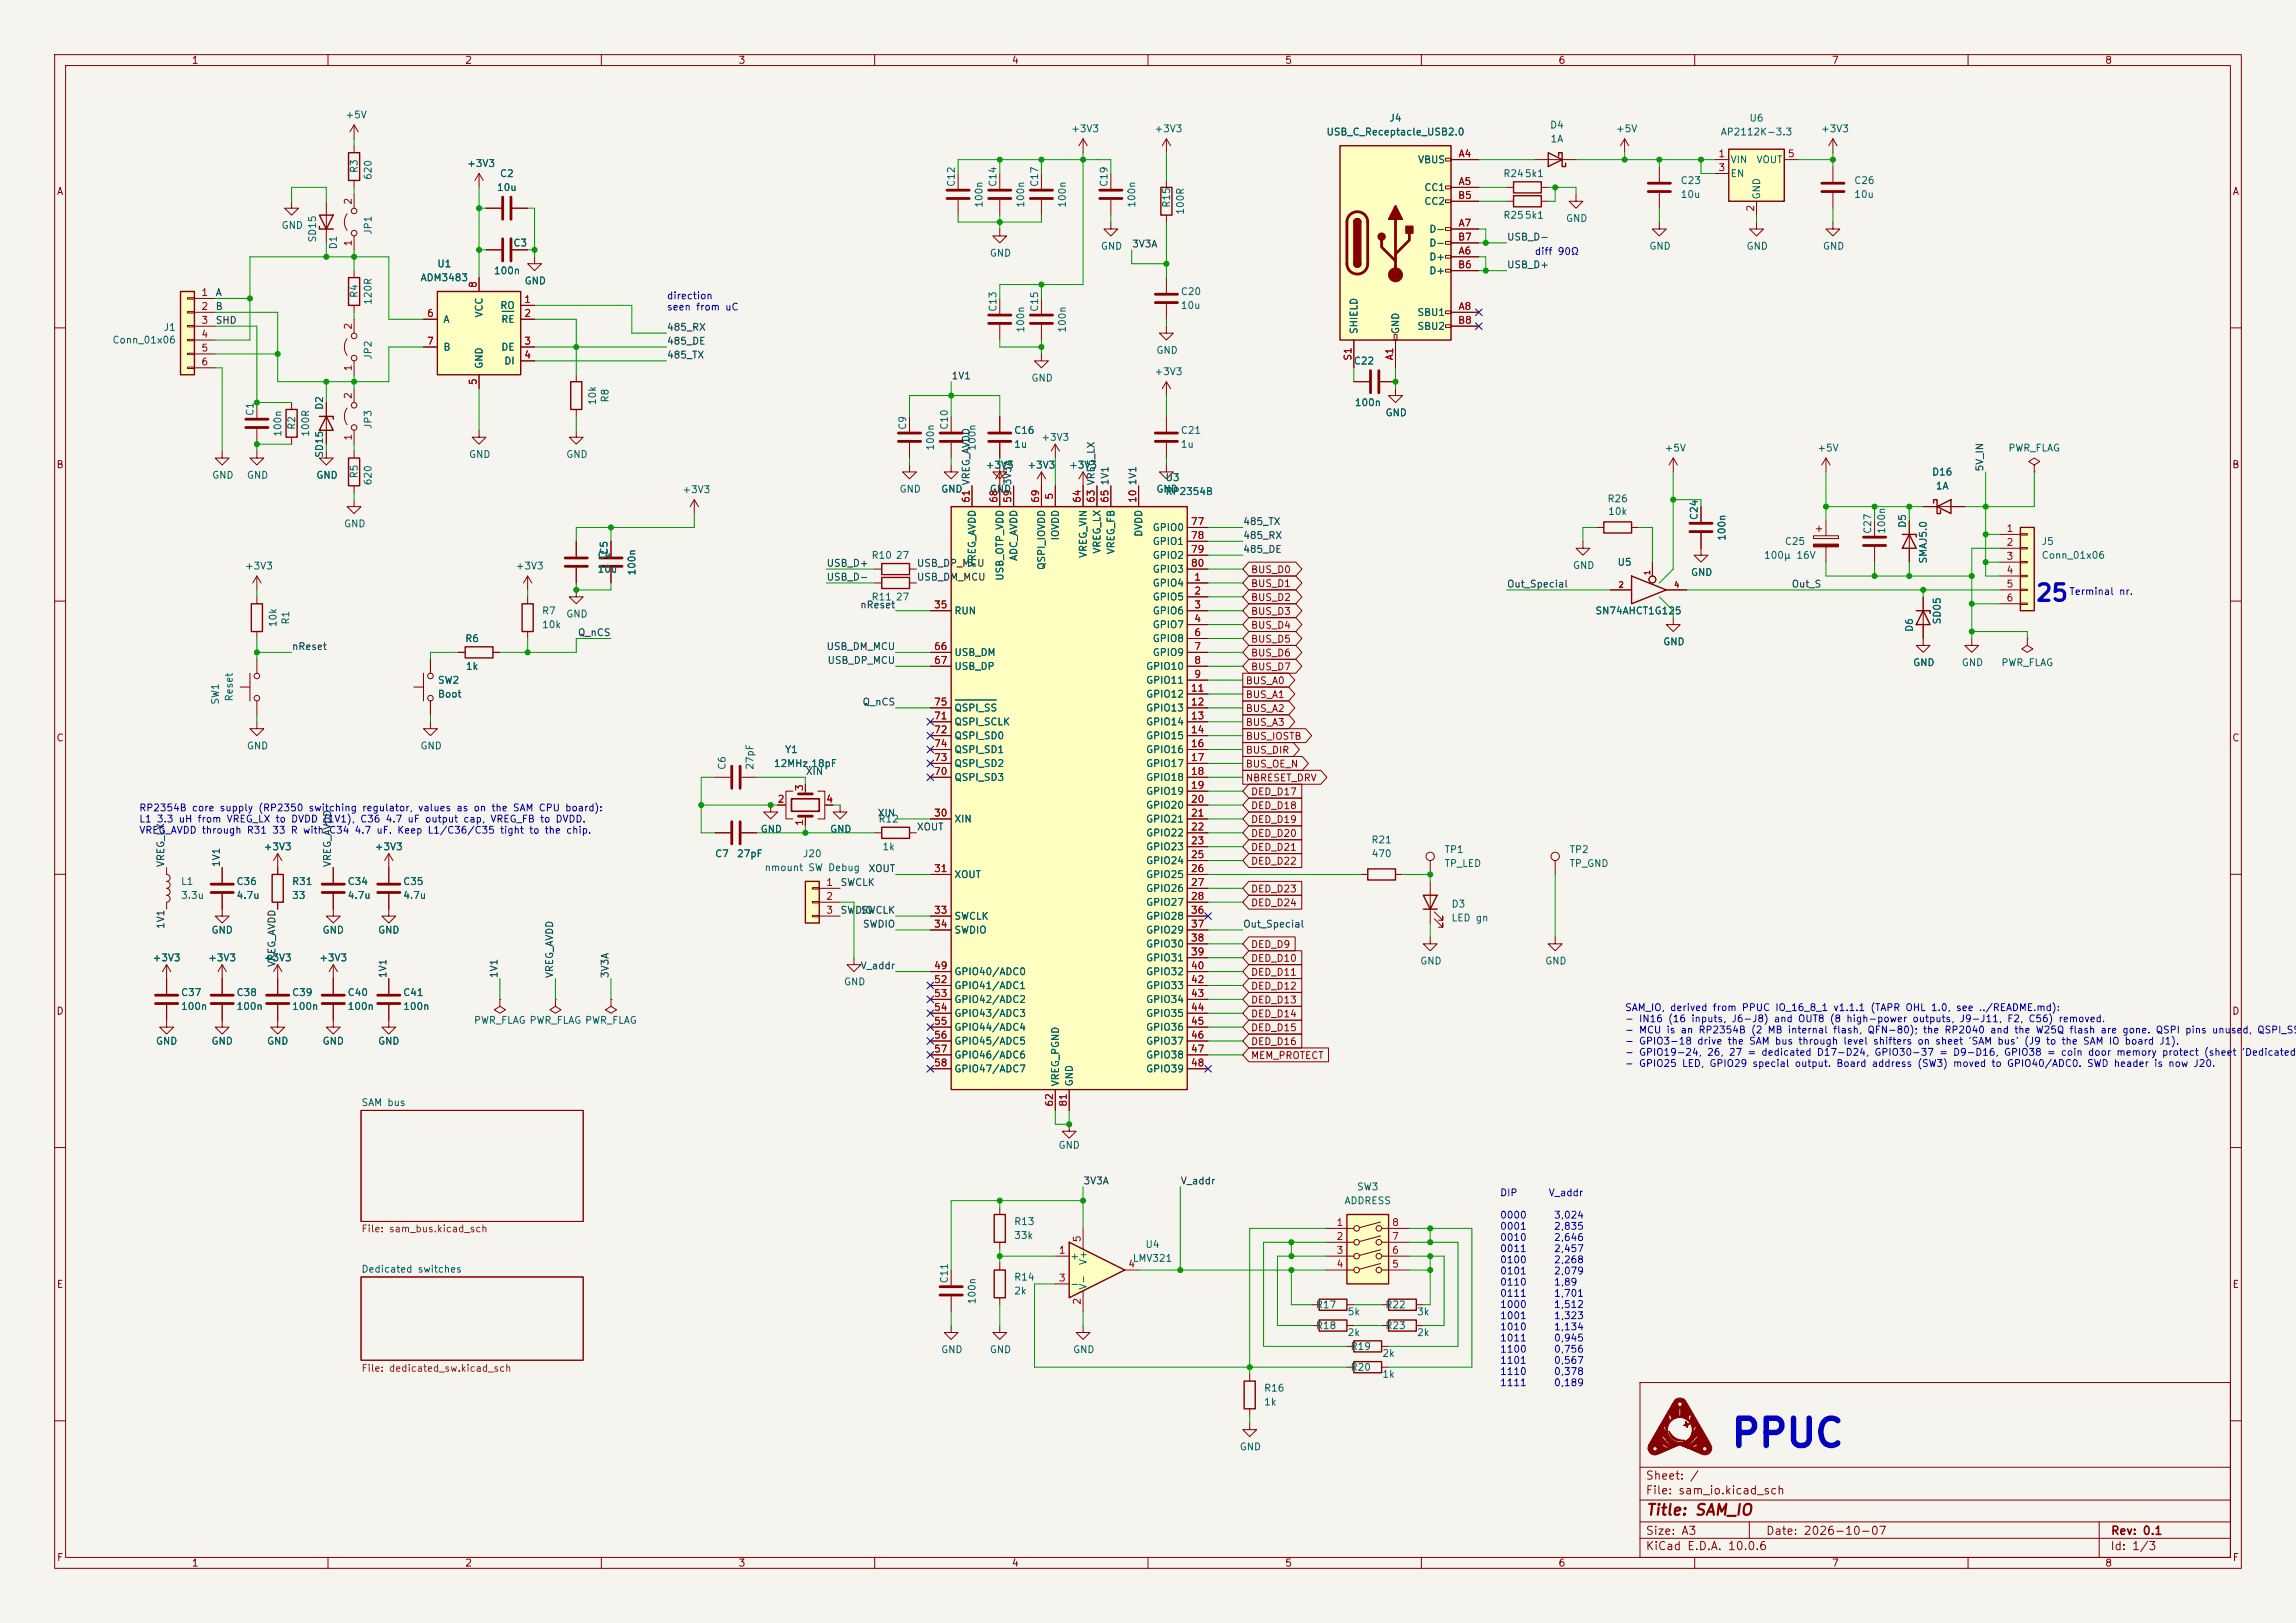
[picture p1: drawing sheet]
<svg xmlns="http://www.w3.org/2000/svg" width="420mm" height="297mm" viewBox="0 0 420 297" stroke-linecap="round" stroke-linejoin="round" font-family="sans-serif">
<defs><g id="words">
<text font-size="5" fill="#0000c2" x="316.4" y="266">PPUC</text>
<text font-size="3" fill="#0000c2" x="372.2" y="110.7">25</text>
<text font-size="2" fill="#840000" x="301" y="277.8">Title: SAM_IO</text>
<g font-size="1.5" fill="#840000">
<text x="300.9" y="273.8">File: sam_io.kicad_sch</text>
<text x="300.9" y="271.1">Sheet: /</text>
<text x="300.9" y="281.2">Size: A3</text>
<text x="322.9" y="281.2">Date: 2026-10-07</text>
<text x="386" y="281.2">Rev: 0.1</text>
<text x="300.9" y="284">KiCad E.D.A. 10.0.6</text>
<text x="385.9" y="284">Id: 1/3</text>
</g>
<g font-size="1.3" fill="#840000">
<text x="35" y="12">1</text>
<text x="85" y="12">2</text>
<text x="135" y="12">3</text>
<text x="185" y="12">4</text>
<text x="235" y="12">5</text>
<text x="285" y="12">6</text>
<text x="335" y="12">7</text>
<text x="385" y="12">8</text>
<text x="10.3" y="36">A</text>
<text x="408.3" y="36">A</text>
<text x="10.2" y="86">B</text>
<text x="408.2" y="86">B</text>
<text x="228.7" y="107.7">BUS_D1</text>
<text x="228.7" y="105.2">BUS_D0</text>
<text x="228.7" y="110.3">BUS_D2</text>
<text x="228.7" y="112.8">BUS_D3</text>
<text x="228.7" y="117.9">BUS_D5</text>
<text x="228.7" y="115.4">BUS_D4</text>
<text x="227.8" y="125.5">BUS_A0</text>
<text x="228.7" y="123">BUS_D7</text>
<text x="228.7" y="120.4">BUS_D6</text>
<text x="227.8" y="130.6">BUS_A2</text>
<text x="227.8" y="128.1">BUS_A1</text>
<text x="10.2" y="136">C</text>
<text x="227.8" y="133.1">BUS_A3</text>
<text x="227.8" y="135.7">BUS_IOSTB</text>
<text x="408.2" y="136">C</text>
<text x="227.8" y="140.8">BUS_OE_N</text>
<text x="227.8" y="138.2">BUS_DIR</text>
<text x="227.8" y="143.3">NBRESET_DRV</text>
<text x="228.7" y="145.8">DED_D17</text>
<text x="228.7" y="148.4">DED_D18</text>
<text x="228.7" y="150.9">DED_D19</text>
<text x="228.7" y="153.5">DED_D20</text>
<text x="228.7" y="156">DED_D21</text>
<text x="228.7" y="158.5">DED_D22</text>
<text x="228.7" y="166.2">DED_D24</text>
<text x="228.7" y="163.6">DED_D23</text>
<text x="228.7" y="173.8">DED_D9</text>
<text x="228.7" y="178.9">DED_D11</text>
<text x="228.7" y="176.3">DED_D10</text>
<text x="10.2" y="186">D</text>
<text x="228.7" y="183.9">DED_D13</text>
<text x="228.7" y="181.4">DED_D12</text>
<text x="408.2" y="186">D</text>
<text x="228.7" y="186.5">DED_D14</text>
<text x="228.7" y="189">DED_D15</text>
<text x="228.7" y="191.6">DED_D16</text>
<text x="228.7" y="194.1">MEM_PROTECT</text>
<text x="10.3" y="236">E</text>
<text x="408.3" y="236">E</text>
<text x="10.3" y="286">F</text>
<text x="35" y="287">1</text>
<text x="85" y="287">2</text>
<text x="135" y="287">3</text>
<text x="185" y="287">4</text>
<text x="235" y="287">5</text>
<text x="285" y="287">6</text>
<text x="335" y="287">7</text>
<text x="385" y="287">8</text>
<text x="408.3" y="286">F</text>
</g>
<g font-size="1.3" fill="#006464">
<text x="63.1" y="22">+5V</text>
<text x="254.1" y="22.6">J4</text>
<text x="283.4" y="23.8">D4</text>
<text x="319.9" y="22.6">U6</text>
<text x="195.8" y="24.5">+3V3</text>
<text x="211.1" y="24.5">+3V3</text>
<text x="242.5" y="25.1">USB_C_Receptacle_USB2.0</text>
<text x="283.5" y="26.4">1A</text>
<text x="295.5" y="24.5">+5V</text>
<text x="314.7" y="25.1">AP2112K-3.3</text>
<text x="333" y="24.5">+3V3</text>
<text x="65.7" y="31.8" transform="rotate(-90 65.7 31.8)">R3</text>
<text x="68.3" y="33" transform="rotate(-90 68.3 33)">620</text>
<text x="85.3" y="30.9">+3V3</text>
<text x="90.8" y="35.3">10u</text>
<text x="91.3" y="32.7">C2</text>
<text x="175" y="34.3" transform="rotate(-90 175 34.3)">C12</text>
<text x="182.6" y="34.3" transform="rotate(-90 182.6 34.3)">C14</text>
<text x="190.2" y="34.3" transform="rotate(-90 190.2 34.3)">C17</text>
<text x="202.9" y="34.3" transform="rotate(-90 202.9 34.3)">C19</text>
<text x="259.3" y="30.2">VBUS</text>
<text x="260.4" y="35.3">CC1</text>
<text x="274.9" y="32.7">R245k1</text>
<text x="307.3" y="34">C23</text>
<text x="316.5" y="30.2">VIN</text>
<text x="316.5" y="32.7">EN</text>
<text x="321.2" y="30.2">VOUT</text>
<text x="339.1" y="34">C26</text>
<text x="180" y="38.1" transform="rotate(-90 180 38.1)">100n</text>
<text x="187.7" y="38.1" transform="rotate(-90 187.7 38.1)">100n</text>
<text x="195.3" y="38.1" transform="rotate(-90 195.3 38.1)">100n</text>
<text x="208" y="38.1" transform="rotate(-90 208 38.1)">100n</text>
<text x="214.3" y="38.1" transform="rotate(-90 214.3 38.1)">R15</text>
<text x="216.9" y="39.4" transform="rotate(-90 216.9 39.4)">100R</text>
<text x="260.4" y="37.8">CC2</text>
<text x="274.9" y="40.3">R255k1</text>
<text x="286.4" y="40.9">GND</text>
<text x="307.3" y="36.5">10u</text>
<text x="322.3" y="36.6" transform="rotate(-90 322.3 36.6)">GND</text>
<text x="339.1" y="36.5">10u</text>
<text x="51.4" y="42.2">GND</text>
<text x="58.1" y="44.5" transform="rotate(-90 58.1 44.5)">SD15</text>
<text x="61.9" y="45.7" transform="rotate(-90 61.9 45.7)">D1</text>
<text x="68.3" y="43.1" transform="rotate(-90 68.3 43.1)">JP1</text>
<text x="93.8" y="45.4">C3</text>
<text x="180.9" y="47.3">GND</text>
<text x="201.3" y="46">GND</text>
<text x="261.3" y="48">D+</text>
<text x="261.3" y="42.9">D-</text>
<text x="261.3" y="45.4">D-</text>
<text x="301.6" y="46">GND</text>
<text x="319.4" y="46">GND</text>
<text x="333.3" y="46">GND</text>
<text x="76.8" y="51.8">ADM3483</text>
<text x="79.9" y="49.2">U1</text>
<text x="90.2" y="50.5">100n</text>
<text x="95.9" y="52.3">GND</text>
<text x="261.3" y="50.5">D+</text>
<text x="65.7" y="54.6" transform="rotate(-90 65.7 54.6)">R4</text>
<text x="68.3" y="55.9" transform="rotate(-90 68.3 55.9)">120R</text>
<text x="81" y="59.4">A</text>
<text x="88.6" y="58.2" transform="rotate(-90 88.6 58.2)">VCC</text>
<text x="91.4" y="56.8">RO</text>
<text x="91.6" y="59.4">RE</text>
<text x="182.6" y="57.2" transform="rotate(-90 182.6 57.2)">C13</text>
<text x="190.2" y="57.2" transform="rotate(-90 190.2 57.2)">C15</text>
<text x="215.9" y="54.3">C20</text>
<text x="215.9" y="56.8">10u</text>
<text x="259.2" y="58.1">SBU1</text>
<text x="20.5" y="63.2">Conn_01x06</text>
<text x="29.8" y="60.9">J1</text>
<text x="68.3" y="65.9" transform="rotate(-90 68.3 65.9)">JP2</text>
<text x="81" y="64.5">B</text>
<text x="91.6" y="64.5">DE</text>
<text x="187.7" y="61" transform="rotate(-90 187.7 61)">100n</text>
<text x="195.3" y="61" transform="rotate(-90 195.3 61)">100n</text>
<text x="211.4" y="65">GND</text>
<text x="248.6" y="61.2" transform="rotate(-90 248.6 61.2)">SHIELD</text>
<text x="256.2" y="61.2" transform="rotate(-90 256.2 61.2)">GND</text>
<text x="259.2" y="60.7">SBU2</text>
<text x="88.6" y="67.6" transform="rotate(-90 88.6 67.6)">GND</text>
<text x="92.1" y="67">DI</text>
<text x="188.6" y="70.1">GND</text>
<text x="211.1" y="69">+3V3</text>
<text x="247.5" y="67">C22</text>
<text x="46.7" y="76.2" transform="rotate(-90 46.7 76.2)">C1</text>
<text x="59.4" y="75.1" transform="rotate(-90 59.4 75.1)">D2</text>
<text x="109.3" y="74.2" transform="rotate(-90 109.3 74.2)">10k</text>
<text x="111.6" y="73.8" transform="rotate(-90 111.6 73.8)">R8</text>
<text x="247.7" y="74.6">100n</text>
<text x="253.3" y="76.5">GND</text>
<text x="51.8" y="80" transform="rotate(-90 51.8 80)">100n</text>
<text x="54.3" y="78.8" transform="rotate(-90 54.3 78.8)">R2</text>
<text x="56.8" y="80" transform="rotate(-90 56.8 80)">100R</text>
<text x="59.4" y="83.9" transform="rotate(-90 59.4 83.9)">SD15</text>
<text x="68.3" y="78.6" transform="rotate(-90 68.3 78.6)">JP3</text>
<text x="166.1" y="78.8" transform="rotate(-90 166.1 78.8)">C9</text>
<text x="171.1" y="82.6" transform="rotate(-90 171.1 82.6)">100n</text>
<text x="173.7" y="78.8" transform="rotate(-90 173.7 78.8)">C10</text>
<text x="178.8" y="82.6" transform="rotate(-90 178.8 82.6)">100n</text>
<text x="185.4" y="79.7">C16</text>
<text x="185.4" y="82.2">1u</text>
<text x="190.4" y="81">+3V3</text>
<text x="215.9" y="79.7">C21</text>
<text x="215.9" y="82.2">1u</text>
<text x="304.4" y="82.9">+5V</text>
<text x="332.3" y="82.9">+5V</text>
<text x="367.3" y="82.9">PWR_FLAG</text>
<text x="38.7" y="87.9">GND</text>
<text x="45.1" y="87.9">GND</text>
<text x="57.8" y="87.9">GND</text>
<text x="65.7" y="87.6" transform="rotate(-90 65.7 87.6)">R5</text>
<text x="68.3" y="88.9" transform="rotate(-90 68.3 88.9)">620</text>
<text x="85.7" y="84.1">GND</text>
<text x="103.5" y="84.1">GND</text>
<text x="180.2" y="86.1">+3V3</text>
<text x="187.8" y="86.1">+3V3</text>
<text x="195.5" y="86.1">+3V3</text>
<text x="213.1" y="88.3">U3</text>
<text x="353.3" y="87.3">D16</text>
<text x="354" y="89.9">1A</text>
<text x="124.7" y="90.5">+3V3</text>
<text x="164.4" y="90.4">GND</text>
<text x="172.1" y="90.4">GND</text>
<text x="180.9" y="90.4">GND</text>
<text x="211.4" y="90.4">GND</text>
<text x="213.1" y="90.9">RP2354B</text>
<text x="293.9" y="92.2">R26</text>
<text x="294.1" y="94.5">10k</text>
<text x="310.8" y="95.3" transform="rotate(-90 310.8 95.3)">C24</text>
<text x="62.8" y="96.8">GND</text>
<text x="111.5" y="101.6" transform="rotate(-90 111.5 101.6)">C5</text>
<text x="194" y="99" transform="rotate(-90 194 99)">IOVDD</text>
<text x="201.6" y="101.4" transform="rotate(-90 201.6 101.4)">VREG_LX</text>
<text x="204.2" y="101.5" transform="rotate(-90 204.2 101.5)">VREG_FB</text>
<text x="209.2" y="98.3" transform="rotate(-90 209.2 98.3)">DVDD</text>
<text x="210.7" y="97.5">GPIO0</text>
<text x="210.7" y="100">GPIO1</text>
<text x="315.9" y="99.1" transform="rotate(-90 315.9 99.1)">100n</text>
<text x="326.4" y="100">C25</text>
<text x="342.6" y="97.8" transform="rotate(-90 342.6 97.8)">C27</text>
<text x="345.1" y="97.8" transform="rotate(-90 345.1 97.8)">100n</text>
<text x="348.9" y="96.7" transform="rotate(-90 348.9 96.7)">D5</text>
<text x="373.4" y="100">J5</text>
<text x="44.7" y="104.5">+3V3</text>
<text x="94.2" y="104.5">+3V3</text>
<text x="109.2" y="102.6">C4</text>
<text x="109.2" y="105.1">10u</text>
<text x="116.5" y="105.4" transform="rotate(-90 116.5 105.4)">100n</text>
<text x="159.3" y="102.6">R10</text>
<text x="163.8" y="102.6">27</text>
<text x="178.8" y="103.9" transform="rotate(-90 178.8 103.9)">VREG_AVDD</text>
<text x="183.8" y="106.4" transform="rotate(-90 183.8 106.4)">USB_OTP_VDD</text>
<text x="186.4" y="102.8" transform="rotate(-90 186.4 102.8)">ADC_AVDD</text>
<text x="191.5" y="104.4" transform="rotate(-90 191.5 104.4)">QSPI_IOVDD</text>
<text x="199.1" y="102.2" transform="rotate(-90 199.1 102.2)">VREG_VIN</text>
<text x="210.7" y="107.6">GPIO4</text>
<text x="210.7" y="102.6">GPIO2</text>
<text x="210.7" y="105.1">GPIO3</text>
<text x="287.6" y="104.4">GND</text>
<text x="295.8" y="103.8">U5</text>
<text x="309.2" y="105.7">GND</text>
<text x="322.6" y="102.6">100µ 16V</text>
<text x="352.8" y="103.2" transform="rotate(-90 352.8 103.2)">SMAJ5.0</text>
<text x="373.4" y="102.6">Conn_01x06</text>
<text x="99" y="112.7">R7</text>
<text x="103.5" y="113.3">GND</text>
<text x="159.3" y="110.2">R11</text>
<text x="163.8" y="110.2">27</text>
<text x="174.5" y="112.7">RUN</text>
<text x="210.7" y="110.2">GPIO5</text>
<text x="210.7" y="112.7">GPIO6</text>
<text x="291.7" y="112.7">SN74AHCT1G125</text>
<text x="50.9" y="114.9" transform="rotate(-90 50.9 114.9)">10k</text>
<text x="53.2" y="114.4" transform="rotate(-90 53.2 114.4)">R1</text>
<text x="85" y="117.8">R6</text>
<text x="99" y="115.3">10k</text>
<text x="210.7" y="115.3">GPIO7</text>
<text x="210.7" y="117.8">GPIO8</text>
<text x="304.1" y="118.4">GND</text>
<text x="350.2" y="115.7" transform="rotate(-90 350.2 115.7)">D6</text>
<text x="355.3" y="114.4" transform="rotate(-90 355.3 114.4)">SD05</text>
<text x="80" y="125.4">SW2</text>
<text x="85.1" y="122.9">1k</text>
<text x="174.5" y="120.3">USB_DM</text>
<text x="174.5" y="122.9">USB_DP</text>
<text x="209.5" y="122.9">GPIO10</text>
<text x="209.5" y="125.4">GPIO11</text>
<text x="210.7" y="120.3">GPIO9</text>
<text x="349.9" y="122.2">GND</text>
<text x="358.7" y="122.2">GND</text>
<text x="366" y="122.2">PWR_FLAG</text>
<text x="40.3" y="129.1" transform="rotate(-90 40.3 129.1)">SW1</text>
<text x="42.9" y="128.5" transform="rotate(-90 42.9 128.5)">Reset</text>
<text x="80" y="128">Boot</text>
<text x="174.5" y="130.5">QSPI_SS</text>
<text x="209.5" y="128">GPIO12</text>
<text x="209.5" y="130.5">GPIO13</text>
<text x="45.1" y="137.4">GND</text>
<text x="76.8" y="137.4">GND</text>
<text x="174.5" y="133">QSPI_SCLK</text>
<text x="174.5" y="135.6">QSPI_SD0</text>
<text x="209.5" y="133">GPIO14</text>
<text x="209.5" y="135.6">GPIO15</text>
<text x="133" y="141" transform="rotate(-90 133 141)">C6</text>
<text x="138.1" y="141" transform="rotate(-90 138.1 141)">27pF</text>
<text x="141.4" y="140.7">12MHz,18pF</text>
<text x="143.5" y="138.1">Y1</text>
<text x="174.5" y="143.2">QSPI_SD3</text>
<text x="174.5" y="140.7">QSPI_SD2</text>
<text x="174.5" y="138.1">QSPI_SD1</text>
<text x="209.5" y="138.1">GPIO16</text>
<text x="209.5" y="140.7">GPIO17</text>
<text x="209.5" y="143.2">GPIO18</text>
<text x="209.5" y="145.7">GPIO19</text>
<text x="209.5" y="148.3">GPIO20</text>
<text x="48.1" y="155.9">+3V3</text>
<text x="68.5" y="155.9">+3V3</text>
<text x="139" y="152.7">GND</text>
<text x="151.7" y="152.7">GND</text>
<text x="160.6" y="150.8">R12</text>
<text x="161.3" y="155.9">1k</text>
<text x="174.5" y="150.8">XIN</text>
<text x="209.5" y="150.8">GPIO21</text>
<text x="209.5" y="153.4">GPIO22</text>
<text x="209.5" y="155.9">GPIO23</text>
<text x="250.8" y="154.6">R21</text>
<text x="130.7" y="157.2">C7</text>
<text x="134.7" y="157.2">27pF</text>
<text x="139.8" y="159.7">nmount SW Debug</text>
<text x="146.8" y="157.2">J20</text>
<text x="174.5" y="161">XOUT</text>
<text x="209.5" y="158.4">GPIO24</text>
<text x="209.5" y="161">GPIO25</text>
<text x="250.8" y="157.2">470</text>
<text x="264.1" y="156.4">TP1</text>
<text x="264.1" y="159">TP_LED</text>
<text x="287" y="156.4">TP2</text>
<text x="287" y="159">TP_GND</text>
<text x="33" y="162.3">L1</text>
<text x="33" y="164.8">3.3u</text>
<text x="43.2" y="162.3">C36</text>
<text x="43.2" y="164.8">4.7u</text>
<text x="53.3" y="162.3">R31</text>
<text x="53.3" y="164.8">33</text>
<text x="63.5" y="162.3">C34</text>
<text x="63.5" y="164.8">4.7u</text>
<text x="73.6" y="162.3">C35</text>
<text x="73.6" y="164.8">4.7u</text>
<text x="209.5" y="163.5">GPIO26</text>
<text x="209.5" y="166.1">GPIO27</text>
<text x="265.4" y="166.4">D3</text>
<text x="38.6" y="171.1">GND</text>
<text x="58.9" y="171.1">GND</text>
<text x="69.1" y="171.1">GND</text>
<text x="174.5" y="168.6">SWCLK</text>
<text x="174.5" y="171.1">SWDIO</text>
<text x="209.5" y="173.7">GPIO30</text>
<text x="209.5" y="168.6">GPIO28</text>
<text x="209.5" y="171.1">GPIO29</text>
<text x="265.4" y="168.9">LED gn</text>
<text x="27.8" y="176.2">+3V3</text>
<text x="38" y="176.2">+3V3</text>
<text x="48.1" y="176.2">+3V3</text>
<text x="58.3" y="176.2">+3V3</text>
<text x="174.5" y="178.8">GPIO40/ADC0</text>
<text x="209.5" y="176.2">GPIO31</text>
<text x="209.5" y="178.8">GPIO32</text>
<text x="259.7" y="176.8">GND</text>
<text x="282.5" y="176.8">GND</text>
<text x="33" y="182.6">C37</text>
<text x="33" y="185.1">100n</text>
<text x="43.2" y="182.6">C38</text>
<text x="43.2" y="185.1">100n</text>
<text x="53.3" y="182.6">C39</text>
<text x="53.3" y="185.1">100n</text>
<text x="63.5" y="182.6">C40</text>
<text x="63.5" y="185.1">100n</text>
<text x="73.6" y="182.6">C41</text>
<text x="73.6" y="185.1">100n</text>
<text x="154.3" y="180.6">GND</text>
<text x="174.5" y="181.3">GPIO41/ADC1</text>
<text x="174.5" y="183.8">GPIO42/ADC2</text>
<text x="209.5" y="181.3">GPIO33</text>
<text x="209.5" y="183.8">GPIO34</text>
<text x="28.4" y="191.5">GND</text>
<text x="38.6" y="191.5">GND</text>
<text x="48.7" y="191.5">GND</text>
<text x="58.9" y="191.5">GND</text>
<text x="69.1" y="191.5">GND</text>
<text x="86.6" y="187.7">PWR_FLAG PWR_FLAG PWR_FLAG</text>
<text x="174.5" y="186.4">GPIO43/ADC3</text>
<text x="174.5" y="188.9">GPIO44/ADC4</text>
<text x="174.5" y="191.5">GPIO45/ADC5</text>
<text x="209.5" y="186.4">GPIO35</text>
<text x="209.5" y="188.9">GPIO36</text>
<text x="209.5" y="191.5">GPIO37</text>
<text x="174.5" y="194">GPIO46/ADC6</text>
<text x="174.5" y="196.5">GPIO47/ADC7</text>
<text x="209.5" y="194">GPIO38</text>
<text x="209.5" y="196.5">GPIO39</text>
<text x="66" y="202.7">SAM bus</text>
<text x="194" y="198.9" transform="rotate(-90 194 198.9)">VREG_PGND</text>
<text x="196.5" y="198.9" transform="rotate(-90 196.5 198.9)">GND</text>
<text x="193.5" y="210.5">GND</text>
<text x="245.8" y="220.7">ADDRESS</text>
<text x="248.1" y="218.1">SW3</text>
<text x="185.4" y="224.5">R13</text>
<text x="185.4" y="227">33k</text>
<text x="66" y="233.2">Dedicated switches</text>
<text x="195.7" y="230.8">+</text>
<text x="199.1" y="231.6" transform="rotate(-90 199.1 231.6)">V+</text>
<text x="207.1" y="231.2">LMV321</text>
<text x="209.4" y="228.7">U4</text>
<text x="173.7" y="235" transform="rotate(-90 173.7 235)">C11</text>
<text x="178.8" y="238.8" transform="rotate(-90 178.8 238.8)">100n</text>
<text x="185.4" y="234.6">R14</text>
<text x="185.4" y="237.2">2k</text>
<text x="195.7" y="235.9">-</text>
<text x="199.1" y="236.1" transform="rotate(-90 199.1 236.1)">V-</text>
<text x="240.6" y="239.7">R17</text>
<text x="253.3" y="239.7">R22</text>
<text x="240.6" y="243.5">R18</text>
<text x="246.4" y="241">5k</text>
<text x="246.4" y="244.8">2k</text>
<text x="253.3" y="243.5">R23</text>
<text x="259.1" y="241">3k</text>
<text x="259.1" y="244.8">2k</text>
<text x="172.1" y="247.9">GND</text>
<text x="180.9" y="247.9">GND</text>
<text x="196.2" y="247.9">GND</text>
<text x="246.9" y="251.2">R20</text>
<text x="246.9" y="247.3">R19</text>
<text x="252.8" y="248.6">2k</text>
<text x="231.1" y="255">R16</text>
<text x="231.1" y="257.5">1k</text>
<text x="252.8" y="252.4">1k</text>
<text x="226.7" y="265.7">GND</text>
</g>
<g font-size="1.3" fill="#a90000">
<text x="266.7" y="29.1">A4</text>
<text x="314.2" y="29.1">1</text>
<text x="326.9" y="29.1">5</text>
<text x="266.7" y="34.2">A5</text>
<text x="314.2" y="31.6">3</text>
<text x="64.6" y="37.6" transform="rotate(-90 64.6 37.6)">2</text>
<text x="266.6" y="36.7">B5</text>
<text x="266.7" y="41.8">A7</text>
<text x="321.2" y="38.8" transform="rotate(-90 321.2 38.8)">2</text>
<text x="64.6" y="45.2" transform="rotate(-90 64.6 45.2)">1</text>
<text x="266.6" y="44.3">B7</text>
<text x="266.7" y="46.9">A6</text>
<text x="87.5" y="52.8" transform="rotate(-90 87.5 52.8)">8</text>
<text x="266.6" y="49.4">B6</text>
<text x="36.7" y="54.5">1</text>
<text x="36.7" y="57">2</text>
<text x="36.7" y="59.6">3</text>
<text x="78" y="58.3">6</text>
<text x="95.8" y="55.7">1</text>
<text x="95.8" y="58.3">2</text>
<text x="266.6" y="59.6">B8</text>
<text x="266.7" y="57">A8</text>
<text x="36.7" y="62.1">4</text>
<text x="36.7" y="64.6">5</text>
<text x="64.6" y="60.4" transform="rotate(-90 64.6 60.4)">2</text>
<text x="78" y="63.4">7</text>
<text x="95.8" y="63.4">3</text>
<text x="95.8" y="65.9">4</text>
<text x="36.7" y="67.2">6</text>
<text x="64.6" y="68" transform="rotate(-90 64.6 68)">1</text>
<text x="87.5" y="70.6" transform="rotate(-90 87.5 70.6)">5</text>
<text x="247.5" y="66.1" transform="rotate(-90 247.5 66.1)">S1</text>
<text x="255.1" y="66" transform="rotate(-90 255.1 66)">A1</text>
<text x="64.6" y="73.1" transform="rotate(-90 64.6 73.1)">2</text>
<text x="64.6" y="80.7" transform="rotate(-90 64.6 80.7)">1</text>
<text x="177.7" y="92.1" transform="rotate(-90 177.7 92.1)">61 VREG_AVDD</text>
<text x="177.7" y="92.1" transform="rotate(-90 177.7 92.1)">61</text>
<text x="182.7" y="92.1" transform="rotate(-90 182.7 92.1)">68</text>
<text x="185.3" y="92.1" transform="rotate(-90 185.3 92.1)">59</text>
<text x="190.4" y="92.1" transform="rotate(-90 190.4 92.1)">69</text>
<text x="192.9" y="91.5" transform="rotate(-90 192.9 91.5)">5</text>
<text x="198" y="92.1" transform="rotate(-90 198 92.1)">64</text>
<text x="200.5" y="92.1" transform="rotate(-90 200.5 92.1)">63 VREG_LX</text>
<text x="200.5" y="92.1" transform="rotate(-90 200.5 92.1)">63</text>
<text x="203.1" y="92.1" transform="rotate(-90 203.1 92.1)">65</text>
<text x="208.1" y="92.1" transform="rotate(-90 208.1 92.1)">10</text>
<text x="217.7" y="96.4">77</text>
<text x="217.7" y="98.9">78</text>
<text x="217.7" y="101.5">79</text>
<text x="366.9" y="97.7">1</text>
<text x="366.9" y="100.2">2</text>
<text x="217.7" y="104">80</text>
<text x="218.3" y="106.5">1</text>
<text x="366.9" y="102.7">3</text>
<text x="366.9" y="105.3">4</text>
<text x="366.9" y="107.8">5</text>
<text x="170.7" y="111.6">35</text>
<text x="218.3" y="109.1">2</text>
<text x="218.3" y="111.6">3</text>
<text x="366.9" y="110.4">6</text>
<text x="170.7" y="119.2">66</text>
<text x="218.3" y="114.2">4</text>
<text x="218.3" y="116.7">6</text>
<text x="218.3" y="119.2">7</text>
<text x="170.7" y="121.8">67</text>
<text x="218.3" y="121.8">8</text>
<text x="218.3" y="124.3">9</text>
<text x="170.7" y="131.9">71</text>
<text x="170.7" y="129.4">75</text>
<text x="217.7" y="126.9">11</text>
<text x="217.7" y="129.4">12</text>
<text x="217.7" y="131.9">13</text>
<text x="170.7" y="134.5">72</text>
<text x="170.7" y="137">74</text>
<text x="217.7" y="134.5">14</text>
<text x="217.7" y="137">16</text>
<text x="170.7" y="142.1">70</text>
<text x="170.7" y="139.6">73</text>
<text x="217.7" y="139.6">17</text>
<text x="217.7" y="142.1">18</text>
<text x="142.1" y="147.2">2</text>
<text x="147.2" y="144.9" transform="rotate(-90 147.2 144.9)">3</text>
<text x="151" y="147.2">4</text>
<text x="170.7" y="149.7">30</text>
<text x="217.7" y="144.6">19</text>
<text x="217.7" y="147.2">20</text>
<text x="217.7" y="149.7">21</text>
<text x="147.2" y="151.2" transform="rotate(-90 147.2 151.2)">1</text>
<text x="217.7" y="152.3">22</text>
<text x="217.7" y="154.8">23</text>
<text x="170.7" y="159.9">31</text>
<text x="217.7" y="157.3">25</text>
<text x="217.7" y="159.9">26</text>
<text x="151" y="162.4">1</text>
<text x="151" y="165">2</text>
<text x="151" y="167.5">3</text>
<text x="170.7" y="167.5">33</text>
<text x="217.7" y="162.4">27</text>
<text x="217.7" y="165">28</text>
<text x="217.7" y="167.5">36</text>
<text x="170.7" y="170">34</text>
<text x="217.7" y="172.6">38</text>
<text x="217.7" y="170">37</text>
<text x="170.7" y="177.7">49</text>
<text x="217.7" y="175.1">39</text>
<text x="217.7" y="177.7">40</text>
<text x="170.7" y="180.2">52</text>
<text x="170.7" y="182.7">53</text>
<text x="170.7" y="185.3">54</text>
<text x="217.7" y="180.2">42</text>
<text x="217.7" y="182.7">43</text>
<text x="217.7" y="185.3">44</text>
<text x="170.7" y="187.8">55</text>
<text x="170.7" y="190.4">56</text>
<text x="217.7" y="187.8">45</text>
<text x="217.7" y="190.4">46</text>
<text x="170.7" y="192.9">57</text>
<text x="170.7" y="195.4">58</text>
<text x="217.7" y="192.9">47</text>
<text x="217.7" y="195.4">48</text>
<text x="192.9" y="202.6" transform="rotate(-90 192.9 202.6)">62</text>
<text x="195.4" y="202.6" transform="rotate(-90 195.4 202.6)">81</text>
<text x="198" y="227.4" transform="rotate(-90 198 227.4)">5</text>
<text x="244.4" y="224.7">1</text>
<text x="244.4" y="227.2">2</text>
<text x="254.5" y="227.2">7</text>
<text x="254.5" y="224.7">8</text>
<text x="193.6" y="229.7">1</text>
<text x="206.3" y="232.3">4</text>
<text x="244.4" y="229.7">3</text>
<text x="244.4" y="232.3">4</text>
<text x="254.5" y="232.3">5</text>
<text x="254.5" y="229.7">6</text>
<text x="193.6" y="234.8">3</text>
<text x="198" y="238.9" transform="rotate(-90 198 238.9)">2</text>
</g>
<g font-size="1.3" fill="#0f0f0f">
<text x="207" y="45.6">3V3A</text>
<text x="275.6" y="44.3">USB_D-</text>
<text x="275.6" y="49.4">USB_D+</text>
<text x="39.3" y="54.5">A</text>
<text x="39.3" y="59.6">SHD</text>
<text x="39.3" y="57">B</text>
<text x="121.9" y="65.9">485_TX</text>
<text x="121.9" y="60.8">485_RX</text>
<text x="121.9" y="63.4">485_DE</text>
<text x="174" y="69.7">1V1</text>
<text x="185.3" y="88.9" transform="rotate(-90 185.3 88.9)">3V3A</text>
<text x="203.1" y="88.9" transform="rotate(-90 203.1 88.9)">1V1</text>
<text x="208.2" y="88.9" transform="rotate(-90 208.2 88.9)">1V1</text>
<text x="363.1" y="86.4" transform="rotate(-90 363.1 86.4)">5V_IN</text>
<text x="227.3" y="96.4">485_TX</text>
<text x="227.3" y="98.9">485_RX</text>
<text x="227.3" y="101.5">485_DE</text>
<text x="151.1" y="106.6">USB_D-</text>
<text x="151.1" y="104">USB_D+</text>
<text x="167.6" y="106.6">USB_DM_MCU</text>
<text x="167.6" y="104">USB_DP_MCU</text>
<text x="275.6" y="107.8">Out_Special</text>
<text x="327.6" y="107.8">Out_S</text>
<text x="157.3" y="111.6">nReset</text>
<text x="53.3" y="119.3">nReset</text>
<text x="105.6" y="116.7">Q_nCS</text>
<text x="151.1" y="119.3">USB_DM_MCU</text>
<text x="151.3" y="121.8">USB_DP_MCU</text>
<text x="157.7" y="129.4">Q_nCS</text>
<text x="147.3" y="142.1">XIN</text>
<text x="160.5" y="149.7">XIN</text>
<text x="167.6" y="152.3">XOUT</text>
<text x="30.4" y="158.8" transform="rotate(-90 30.4 158.8)">VREG_LX</text>
<text x="40.5" y="158.8" transform="rotate(-90 40.5 158.8)">1V1</text>
<text x="60.8" y="158.8" transform="rotate(-90 60.8 158.8)">VREG_AVDD</text>
<text x="158.8" y="159.9">XOUT</text>
<text x="153.6" y="167.5">SWDIO</text>
<text x="153.6" y="162.4">SWCLK</text>
<text x="157.4" y="167.5">SWCLK</text>
<text x="30.4" y="170.1" transform="rotate(-90 30.4 170.1)">1V1</text>
<text x="157.7" y="170.1">SWDIO</text>
<text x="227.3" y="170.1">Out_Special</text>
<text x="50.7" y="177.1" transform="rotate(-90 50.7 177.1)">VREG_AVDD</text>
<text x="71" y="179.1" transform="rotate(-90 71 179.1)">1V1</text>
<text x="91.3" y="179.1" transform="rotate(-90 91.3 179.1)">1V1</text>
<text x="101.5" y="179.1" transform="rotate(-90 101.5 179.1)">VREG_AVDD</text>
<text x="111.6" y="179.1" transform="rotate(-90 111.6 179.1)">3V3A</text>
<text x="157.3" y="177.7">V_addr</text>
<text x="198.1" y="217">3V3A</text>
<text x="215.9" y="217">V_addr</text>
</g>
<g font-size="1.3" fill="#0000c2">
<text x="280.6" y="47">diff 90Ω</text>
<text x="121.9" y="55.1">direction</text>
<text x="121.9" y="57.1">seen from uC</text>
<text x="378.4" y="109.2">Terminal nr.</text>
<text x="25.4" y="148.8">RP2354B core supply (RP2350 switching regulator, values as on the SAM CPU board):</text>
<text x="25.4" y="150.8">L1 3.3 uH from VREG_LX to DVDD (1V1), C36 4.7 uF output cap, VREG_FB to DVDD.</text>
<text x="25.4" y="152.9">VREG_AVDD through R31 33 R with C34 4.7 uF. Keep L1/C36/C35 tight to the chip.</text>
<text x="297.2" y="185.3">SAM_IO, derived from PPUC IO_16_8_1 v1.1.1 (TAPR OHL 1.0, see ../README.md):</text>
<text x="297.2" y="187.4">- IN16 (16 inputs, J6-J8) and OUT8 (8 high-power outputs, J9-J11, F2, C56) removed.</text>
<text x="297.2" y="189.4">- MCU is an RP2354B (2 MB internal flash, QFN-80); the RP2040 and the W25Q flash are gone. QSPI pins unused, QSPI_SS</text>
<text x="297.2" y="191.5">- GPIO3-18 drive the SAM bus through level shifters on sheet 'SAM bus' (J9 to the SAM IO board J1).</text>
<text x="297.2" y="193.5">- GPIO19-24, 26, 27 = dedicated D17-D24, GPIO30-37 = D9-D16, GPIO38 = coin door memory protect (sheet 'Dedicated</text>
<text x="297.2" y="195.6">- GPIO25 LED, GPIO29 special output. Board address (SW3) moved to GPIO40/ADC0. SWD header is now J20.</text>
<text x="274.3" y="219.2">DIP</text>
<text x="283.2" y="219.2">V_addr</text>
<text x="274.3" y="223.3">0000</text>
<text x="274.3" y="225.3">0001</text>
<text x="274.3" y="227.4">0010</text>
<text x="284.2" y="223.3">3,024</text>
<text x="284.2" y="225.3">2,835</text>
<text x="284.2" y="227.4">2,646</text>
<text x="274.3" y="229.4">0011</text>
<text x="274.3" y="231.5">0100</text>
<text x="274.3" y="233.5">0101</text>
<text x="284.2" y="229.4">2,457</text>
<text x="284.2" y="231.5">2,268</text>
<text x="284.2" y="233.5">2,079</text>
<text x="274.3" y="235.6">0110</text>
<text x="274.3" y="237.6">0111</text>
<text x="274.3" y="239.7">1000</text>
<text x="284.2" y="235.6">1,89</text>
<text x="284.2" y="237.6">1,701</text>
<text x="284.2" y="239.7">1,512</text>
<text x="274.3" y="241.7">1001</text>
<text x="274.3" y="243.7">1010</text>
<text x="274.3" y="245.8">1011</text>
<text x="284.2" y="241.7">1,323</text>
<text x="284.2" y="243.7">1,134</text>
<text x="284.2" y="245.8">0,945</text>
<text x="274.3" y="247.8">1100</text>
<text x="274.3" y="249.9">1101</text>
<text x="274.3" y="251.9">1110</text>
<text x="284.2" y="247.8">0,756</text>
<text x="284.2" y="249.9">0,567</text>
<text x="284.2" y="251.9">0,378</text>
<text x="274.3" y="254">1111</text>
<text x="284.2" y="254">0,189</text>
</g>
<g font-size="1.3" fill="#725600">
<text x="66" y="225.8">File: sam_bus.kicad_sch</text>
<text x="66" y="251.3">File: dedicated_sw.kicad_sch</text>
</g>
<g font-size="1" fill="#a90000">
<text x="296" y="107.8">2</text>
<text x="302.1" y="105.4" transform="rotate(-90 302.1 105.4)">1</text>
<text x="306.1" y="107.8">4</text>
</g>
</g></defs>
<path d="M0 0h420v297h-420z" fill="#f5f4ef" stroke="#f5f4ef" stroke-width=".18"/>
<g fill="none" stroke="#840000" stroke-width=".18">
<path d="M10 10h400v277h-400zM12 12h396v273h-396zM60 10v2M110 10v2M160 10v2M210 10v2M260 10v2M310 10v2M360 10v2M64.8 22.9v2.5M64.8 26.7v1.2M64.8 33v1.3"/>
<path d="M64.8 22.9l-.8 1.2M64.8 22.9l.7 1.2M182.9 31.8v2.7M182.9 36.6v2.8M182.9 41.9v1.3h1.2l-1.2 1.3-1.3-1.3h1.3M182.9 54.6v2.8M182.9 59.4v2.8M10 60h2M190.5 64.8v1.2h1.3l-1.3 1.3-1.3-1.3h1.3M213.4 69.9v2.5M213.4 76.2v2.8M213.4 69.9l-.8 1.2"/>
<path d="M213.4 69.9l.7 1.2M408 60h2M190.5 86.4l-.8 1.2M190.5 86.4l.8 1.2M190.5 86.4v2.5M193 81.3l-.7 1.3M193 81.3l.8 1.3M193 81.3v2.5M198.1 86.4l-.7 1.2M198.1 86.4l.8 1.2M198.1 86.4v2.5M213.4 85.1v1.3h1.2l-1.2 1.2-1.3-1.2h1.3"/>
<path d="M213.4 81v2.8M342.9 95.3v2.7M349.2 95.3v7.6M10 110h2M342.9 100.1v2.8M408 110h2M10 160h2M408 160h2M10 210h2M66 203.2h40.7v20.3h-40.7zM408 210h2M66 233.7h40.7v15.2h-40.7z"/>
<path d="M246.4 250.2h1.2M252.7 250.2h1.3M300 253h108v32h-108zM10 260h2M300 278.5h108M300 274.5h108M300 268.5h108M320 278.5v3M384 278.5v6.5M408 260h2M60 285v2M110 285v2"/>
<path d="M160 285v2M210 285v2M260 285v2M300 281.5h108M310 285v2M360 285v2"/>
</g>
<path d="M63.8 27.9h2v5.1h-2zM348 97.8h2.5v.5M349.2 97.8l1.3 2.5h-2.5zM247.6 249.2h5.1v2h-5.1z" fill="none" stroke="#840000" stroke-width=".25"/>
<path d="M180.8 34.8h4.1M180.8 36.3h4.1M180.8 57.7h4.1M180.8 59.2h4.1M211.3 79.2h4.1M211.3 80.8h4.1M340.9 98.3h4M340.9 99.8h4" fill="none" stroke="#840000" stroke-width=".51"/>
<g fill="#840000" stroke="#840000" stroke-width=".18">
<path d="M306.4 256.2a1.42 1.42 0 0 1 2.3 .8l4.1 7a1.31 1.31 0 0 1 0 1.8 1.31 1.31 0 0 1-1.7 .2l-2.4-1h2.7a.41 .41 0 0 0 .5 .5 .41 .41 0 0 0 .3-.6 .41 .41 0 0 0-.7 0l-.1 .1h-2l1.1-.5-.1-.2-.4 .1a1.33 1.33 0 0 1-1.9 .3h.8l1.5-1.5 .2-.4-.2-.1-.1 .2-1.6 1.8h-.6l-.4-.1h.6l.6-1-.3 .2-.4 .8h-.5a1.62 1.62 0 0 0-1.6 .3l-3.2 1.3a1.24 1.24 0 0 1-1.4-1h.8a.42 .42 0 0 0 .7 .2 .42 .42 0 0 0-.1-.7 .42 .42 0 0 0-.6 .5h-.8l.1-.7h2.5l.9 .5h.3l-1.1-.8-.1 .3h-2.5l.9-1.6h1.5l1.8 1.9 .1-.1-1-1.1h.8l.6 1-.1-.5h.4l.2 .3v-.1h1.1v-.2l-.2 .2h-.9l.5-.1h-.5l-.1-.2-.5 .1-.5-.5h-.8l-.8-.8-.1 .1h-1.5l.9-1.7h.9l.6 1-.1-.7h.2a2.27 2.27 0 0 0 1.9 2.4 2.27 2.27 0 0 0 2.6-1.7h.2l.4-.7 .2-.3-.1-.2a1.04 1.04 0 0 0-.5 1.2h-.2a2.3 2.3 0 0 0-1.3-2.6h.6l.3 .4 .2-.9-.3-.1-.2 .6-1-.1a2.29 2.29 0 0 0-2.8 2 .43 .43 0 0 1-.5-.4l-.1-.1-.1 .2h-.9l1.3-2.1h.5l.3 .9a.6 .6 0 0 0-.2-1.1l-.1 .2h-.5l.5-.9h1.9l.1 1.1a1.63 1.63 0 0 0 .2-1.5h-.3v.4h-1.9l.7-1.2h1a.42 .42 0 0 0 .6 .3 .42 .42 0 0 0 .1-.6 .42 .42 0 0 0-.7 .1v.2h-1z"/>
<path d="M305.3 261.9a3.2 3.2 0 0 0 2.9 1.7 2.07 2.07 0 0 1-2.9-1.7z"/>
<path d="M308.4 260.1l.2 .3 .5 .2-.4 .3v.3l-.4-.3h-.3l.3-.3z"/>
</g>
<path d="M80 53.3h15.2v15.3h-15.2z" fill="#ffffc2"/>
<path d="M58.4 39.4h2.6l-1.3 2.5zM276.9 35.8h5v2h-5zM58.4 41.4v.5h2.6M80 53.3h15.2v15.3h-15.2zM63.8 83.8h2v5.1h-2z" fill="none" stroke="#840000" stroke-width=".25"/>
<g fill="none" stroke="#840000" stroke-width=".18">
<path d="M53.3 36.8v1.3h1.3l-1.3 1.3-1.2-1.3h1.2M59.7 36.8v7.7M63.5 39.1a2.54 2.54 0 0 0 0 3.1M64.8 35.6v2.5M87.6 31.8v2.5M87.6 31.8l-.7 1.2M87.6 31.8l.8 1.2M88.9 38.1h2.8M93.7 38.1h2.8M275.6 36.8h1.3M281.9 36.8h1.3M64.8 43.2v2.5"/>
<path d="M77.5 58.4h2.5M87.6 50.8v2.5M95.2 55.9h2.6M95.2 58.4h2.6M213.4 59.7v1.3h1.2l-1.2 1.2-1.3-1.2h1.3M77.5 63.5h2.5M87.6 68.6v2.5M95.2 63.5h2.6M95.2 66h2.6M166.4 76.2v2.8M182.9 76.2v2.8M64.8 91.4v1.3h1.2l-1.2 1.3-1.3-1.3h1.3"/>
<path d="M64.8 82.6v1.2M64.8 88.9v1.3M166.4 81v2.8M174 85.1v1.3h1.3l-1.3 1.2-1.3-1.2h1.3M182.9 86.4l-.8 1.2M182.9 86.4l.7 1.2M182.9 81v2.8M182.9 86.4v2.5M47 105.4l-.8 1.3M47 105.4l.8 1.3M47 105.4v2.6"/>
<circle cx="64.8" cy="38.6" r=".51"/>
<circle cx="64.8" cy="42.7" r=".51"/>
</g>
<path d="M91.8 57h2.2" fill="none" stroke="#006464" stroke-width=".18"/>
<path d="M91.9 36.1v4M93.5 36.1v4M164.3 79.2h4.1M180.8 79.2h4.1M164.3 80.8h4.1M180.8 80.8h4.1" fill="none" stroke="#840000" stroke-width=".51"/>
<path d="M316.2 27.3h10.2v9.5h-10.2z" fill="#ffffc2"/>
<path d="M316.2 27.3h10.2v9.5h-10.2z" fill="none" stroke="#840000" stroke-width=".25"/>
<path d="M313.7 29.2h2.5M313.7 31.8h2.5M321.3 36.8v2.6M326.4 29.2h2.5M335.3 25.4l-.8 1.3M335.3 25.4l.7 1.3M335.3 25.4v2.5M335.3 30.5v2.8M335.3 35.3v2.8M321.3 40.6v1.3h1.3l-1.3 1.3-1.3-1.3h1.3M335.3 40.6v1.3h1.2l-1.2 1.3-1.3-1.3h1.3" fill="none" stroke="#840000" stroke-width=".18"/>
<path d="M333.2 33.5h4.1M333.2 35.1h4.1" fill="none" stroke="#840000" stroke-width=".51"/>
<path d="M195.6 227.3l10.1 5.1-10.1 5.1z" fill="#ffffc2"/>
<path d="M181.9 232.4h2v5.1h-2zM181.9 222.2h2v5.1h-2zM195.6 227.3l10.1 5.1-10.1 5.1zM241.3 237.7h5.1v2.1h-5.1zM254 237.7h5.1v2.1h-5.1zM241.3 241.6h5.1v2h-5.1zM247.6 245.4h5.1v2h-5.1zM254 241.6h5.1v2h-5.1z" fill="none" stroke="#840000" stroke-width=".25"/>
<g fill="none" stroke="#840000" stroke-width=".18">
<path d="M175.3 31.8v2.7M175.3 36.6v2.8M190.5 31.8v2.7M190.5 36.6v2.8M190.5 54.6v2.8M190.5 59.4v2.8M203.2 40.6v1.3h1.3l-1.3 1.3-1.3-1.3h1.3M213.4 50.8v2.8M213.4 55.6v2.8M174 232.4v2.8M174 237.2v2.8M182.9 221v1.2"/>
<path d="M182.9 227.3v1.3M182.9 231.1v1.3M182.9 237.5v1.3M193 229.9h2.6M193 234.9h2.6M198.1 224.8v3.8M198.1 236.2v3.8M205.7 232.4h2.6M240 238.8h1.3M246.4 238.8h1.2M252.7 238.8h1.3M259.1 238.8h1.2"/>
<path d="M174 242.6v1.2h1.3l-1.3 1.3-1.3-1.3h1.3M182.9 242.6v1.2h1.2l-1.2 1.3-1.3-1.3h1.3M198.1 242.6v1.2h1.3l-1.3 1.3-1.3-1.3h1.3M240 242.6h1.3M246.4 242.6h1.2M246.4 246.4h1.2M252.7 242.6h1.3M252.7 246.4h1.3M259.1 242.6h1.2"/>
</g>
<path d="M173.2 34.8h4.1M173.2 36.3h4.1M188.5 34.8h4M188.5 36.3h4M188.5 57.7h4M188.5 59.2h4M211.3 53.8h4.1M211.3 55.4h4.1M172 235.5h4M172 237h4" fill="none" stroke="#840000" stroke-width=".51"/>
<path d="M246.4 222.2h7.6v12.7h-7.6z" fill="#ffffc2"/>
<g fill="none" stroke="#840000" stroke-width=".18">
<path d="M203.2 31.8v2.7M203.2 36.6v2.8M213.4 33v1.3M213.4 39.4v1.2M64.8 49.5v1.3M64.8 55.9v1.3M88.9 45.7h2.8M93.7 45.7h2.8M53.3 73.7v1.2M59.7 73.7v7.6M63.5 74.7a2.54 2.54 0 0 0 0 3M64.8 71.1v2.6"/>
<path d="M64.8 78.7v2.6M87.6 78.7v1.3h1.3l-1.3 1.3-1.2-1.3h1.2M105.4 78.7v1.3h1.3l-1.3 1.3-1.3-1.3h1.3M105.4 68.6v1.3M105.4 74.9v1.3M174 76.2v2.8M40.6 82.6v1.2h1.3l-1.3 1.3-1.2-1.3h1.2M53.3 80v1.3M59.7 82.6v1.2h1.3l-1.3 1.3-1.3-1.3h1.3M111.8 99.1v2.8M127 91.4l-.8 1.3M127 91.4l.8 1.3"/>
<path d="M127 91.4v2.6M166.4 85.1v1.3h1.2l-1.2 1.2-1.3-1.2h1.3M174 81v2.8M182.9 85.1v1.3h1.2l-1.2 1.2-1.3-1.2h1.3M47 109.2v1.3M47 115.6v1.2M83.8 119.4h1.3M90.2 119.4h1.2M96.5 105.4v2.6M96.5 109.2v1.3M96.5 115.6v1.2M96.5 105.4l-.7 1.3"/>
<path d="M96.5 105.4l.8 1.3M105.4 108v1.2h1.3l-1.3 1.3-1.3-1.3h1.3M111.8 103.9v2.8M160 104.1h1.3M160 106.7h1.3M166.4 104.1h1.2M166.4 106.7h1.2M43.9 125.7h1.8M45.7 123.2v5.1M47 132.1v1.3h1.3l-1.3 1.2-1.3-1.2h1.3M47 120.7v2.5M47 128.3v2.5"/>
<path d="M75.7 125.7h1.8M77.5 123.2v5.1M78.7 132.1v1.3h1.3l-1.3 1.2-1.2-1.2h1.2M78.7 120.7v2.5M78.7 128.3v2.5M30.5 158.8v1.2a.64 .64 0 0 1 .6 .7 .64 .64 0 0 1-.6 .6 .64 .64 0 0 1 .6 .6 .64 .64 0 0 1-.6 .7 .64 .64 0 0 1 .6 .6 .64 .64 0 0 1-.6 .6 .64 .64 0 0 1 .6 .7 .64 .64 0 0 1-.6 .6v1.3M40.6 158.8v2.7M50.8 156.2l-.8 1.3M50.8 156.2l.8 1.3M50.8 156.2v3.8M61 158.8v2.7M71.1 156.2v5.3"/>
<path d="M71.1 156.2l-.7 1.3M71.1 156.2l.8 1.3M30.5 176.5v5.4M30.5 176.5l-.8 1.3M30.5 176.5l.7 1.3M40.6 163.6v4h1.3l-1.3 1.3-1.2-1.3h1.2M40.6 176.5v5.4M40.6 176.5l-.7 1.3M40.6 176.5l.8 1.3M50.8 165.1v1.3M50.8 176.5v5.4M50.8 176.5l-.8 1.3"/>
<path d="M50.8 176.5l.8 1.3M61 163.6v4h1.2l-1.2 1.3-1.3-1.3h1.3M61 176.5v5.4M61 176.5l-.8 1.3M61 176.5l.7 1.3M71.1 163.6v4h1.3l-1.3 1.3-1.3-1.3h1.3M71.1 179.1v2.8M30.5 183.9v4.1h1.2l-1.2 1.2-1.3-1.2h1.3M40.6 183.9v4.1h1.3l-1.3 1.2-1.2-1.2h1.2M50.8 183.9v4.1h1.3l-1.3 1.2-1.3-1.2h1.3M61 183.9v4.1h1.2l-1.2 1.2-1.3-1.2h1.3M71.1 183.9v4.1h1.3l-1.3 1.2-1.3-1.2h1.3"/>
<path d="M91.4 182.9v1.3l1.1 .6-1.1 .6-1-.6 1-.6M91.4 182.9h.1M101.6 182.9v1.3l1 .6-1 .6-1-.6 1-.6M101.6 182.9h.1M242.6 224.8h5M242.6 227.3h5M242.6 229.9h5M242.6 232.4h5M252.6 223.6l-3.9 1.1M252.6 226.2l-3.9 1M252.6 228.7l-3.9 1M252.6 231.2l-3.9 1.1"/>
<path d="M252.7 224.8h5.1M252.7 227.3h5.1M252.7 229.9h5.1M252.7 232.4h5.1M228.6 251.5v1.2M228.6 257.8v1.3M228.6 260.3v1.3h1.3l-1.3 1.3-1.3-1.3h1.3"/>
<circle cx="64.8" cy="78.2" r=".51"/>
<circle cx="64.8" cy="74.2" r=".51"/>
<circle cx="47" cy="123.7" r=".51"/>
<circle cx="47" cy="127.8" r=".51"/>
<circle cx="78.7" cy="123.7" r=".51"/>
<circle cx="78.7" cy="127.8" r=".51"/>
<circle cx="248.2" cy="227.3" r=".51"/>
<circle cx="248.2" cy="232.4" r=".51"/>
<circle cx="248.2" cy="224.8" r=".51"/>
<circle cx="248.2" cy="229.9" r=".51"/>
<circle cx="252.2" cy="229.9" r=".51"/>
<circle cx="252.2" cy="224.8" r=".51"/>
<circle cx="252.2" cy="227.3" r=".51"/>
<circle cx="252.2" cy="232.4" r=".51"/>
</g>
<g fill="none" stroke="#840000" stroke-width=".25">
<path d="M212.3 34.3h2.1v5.1h-2.1zM63.8 50.8h2v5.1h-2zM52.3 74.9h2.1v5.1h-2.1zM58.4 76.2h2.6v.5M59.7 76.2l1.3 2.5h-2.6zM104.4 69.9h2v5h-2zM46 110.5h2v5.1h-2zM85.1 118.4h5.1v2h-5.1zM95.5 110.5h2v5.1h-2zM161.3 103.1h5.1v2.1h-5.1zM161.3 105.7h5.1v2h-5.1zM49.8 160h2v5.1h-2z"/>
<path d="M246.4 222.2h7.6v12.7h-7.6zM227.6 252.7h2v5.1h-2z"/>
</g>
<g fill="none" stroke="#840000" stroke-width=".51">
<path d="M201.2 34.8h4M201.2 36.3h4M91.9 43.7v4.1M93.5 43.7v4.1M172 79.2h4M172 80.8h4M109.7 102.1h4.1M109.7 103.6h4.1M38.6 161.8h4.1M38.6 163.3h4.1M58.9 161.8h4.1M58.9 163.3h4.1"/>
<path d="M69.1 161.8h4.1M69.1 163.3h4.1M28.4 182.1h4.1M28.4 183.6h4.1M38.6 182.1h4.1M38.6 183.6h4.1M48.8 182.1h4M48.8 183.6h4M58.9 182.1h4.1M58.9 183.6h4.1M69.1 182.1h4.1M69.1 183.6h4.1"/>
</g>
<path d="M33 53.3h2.6v15.3h-2.6z" fill="#ffffc2"/>
<path d="M33 53.3h2.6v15.3h-2.6zM298.4 105.4l6.4 2.6-6.4 2.5z" fill="none" stroke="#840000" stroke-width=".25"/>
<g fill="none" stroke="#840000" stroke-width=".18">
<path d="M34.3 54.5h1.3v.2h-1.3zM34.3 57h1.3v.3h-1.3zM34.3 59.6h1.3v.2h-1.3zM35.6 54.6h3.8M35.6 57.2h3.8M35.6 59.7h3.8M64.8 58.4v2.6M97.8 47v1.3h1.3l-1.3 1.2-1.3-1.2h1.3M34.3 62.1h1.3v.3h-1.3zM34.3 64.6h1.3v.3h-1.3zM34.3 67.2h1.3v.2h-1.3zM35.6 62.2h3.8"/>
<path d="M35.6 64.8h3.8M35.6 67.3h3.8M47 73.7v2.8M47 78.5v2.8M63.5 62a2.54 2.54 0 0 0 0 3M64.8 66v2.6M47 82.6v1.2h1.3l-1.3 1.3-1.3-1.3h1.3M331.7 98h4.6v.6h-4.6zM332.2 96.8h1M332.7 96.3v1M334 95.3v2.7M294.6 108h3.8"/>
<path d="M302.3 102.9v2.5M304.8 108h3.8M306.1 113v1.3h1.2l-1.2 1.3-1.3-1.3h1.3M311.1 100.3v1.3h1.3l-1.3 1.3-1.2-1.3h1.2M334 100.1v2.8M351.8 116.8v1.3h1.3l-1.3 1.3-1.3-1.3h1.3"/>
<circle cx="64.8" cy="61.5" r=".51"/>
<circle cx="64.8" cy="65.5" r=".51"/>
<circle cx="302.3" cy="106" r=".63"/>
</g>
<path d="M45 76.7h4M45 78.2h4" fill="none" stroke="#840000" stroke-width=".51"/>
<path d="M331.7 99.6h4.6v.5h-4.6z" fill="#840000" stroke="#840000" stroke-width=".18"/>
<path d="M369.6 96.5h2.5v15.3h-2.5z" fill="#ffffc2"/>
<path d="M293.4 95.5h5v2h-5zM353.7 92.1v-.7h.6v2.6h.7v-.7M354.3 92.7l2.6-1.3v2.6zM369.6 96.5h2.5v15.3h-2.5zM350.5 111.8h2.6v.5M351.8 111.8l1.3 2.5h-2.6z" fill="none" stroke="#840000" stroke-width=".25"/>
<g fill="none" stroke="#840000" stroke-width=".18">
<path d="M198.1 25.4l-.7 1.3M198.1 25.4l.8 1.3M198.1 25.4v2.5M213.4 25.4l-.8 1.3M213.4 25.4l.7 1.3M213.4 25.4v2.5M288.3 35.6v1.2h1.3l-1.3 1.3-1.3-1.3h1.3M297.2 25.4l-.8 1.3M297.2 25.4l.7 1.3M297.2 25.4v2.5M247.6 69.9h2.8M252.5 69.9h2.8"/>
<path d="M255.3 71.1v1.3h1.2l-1.2 1.3-1.3-1.3h1.3M289.6 99.1v1.2h1.2l-1.2 1.3-1.3-1.3h1.3M292.1 96.5h1.3M298.4 96.5h1.3M306.1 83.8l-.8 1.3M306.1 83.8l.7 1.3M306.1 83.8v2.6M311.1 92.7v2.8M311.1 97.5v2.8M334 83.8l-.8 1.3M334 83.8l.8 1.3M334 83.8v2.6"/>
<path d="M351.8 92.7h7.6M365.8 97.8h3.8M369.6 97.7h1.2v.2h-1.2zM372.1 85.1l1-.6-1-.7-1 .7 1 .6v1.3M372.1 86.4h.1M351.8 109.2v7.6M360.7 116.8v1.3h1.2l-1.2 1.3-1.3-1.3h1.3M365.8 100.3h3.8M365.8 102.9h3.8M365.8 105.4h3.8M365.8 108h3.8M365.8 110.5h3.8"/>
<path d="M369.6 100.2h1.2v.3h-1.2zM369.6 102.7h1.2v.3h-1.2zM369.6 105.3h1.2v.2h-1.2zM369.6 107.8h1.2v.3h-1.2zM369.6 110.4h1.2v.2h-1.2zM370.8 116.8v1.3l1.1 .6-1.1 .7-1-.7 1-.6M370.8 116.8h.1"/>
</g>
<path d="M250.7 67.8v4.1M252.2 67.8v4.1M309.1 95.8h4.1M309.1 97.3h4.1" fill="none" stroke="#840000" stroke-width=".51"/>
<path d="M245.1 26.7h20.3v35.5h-20.3z" fill="#ffffc2"/>
<g fill="none" stroke="#840000" stroke-width=".18">
<path d="M264.4 29h1v.5h-1zM264.4 34h1v.5h-1zM264.4 36.6h1v.5h-1zM265.4 29.2h5.1M265.4 34.3h5.1M265.4 36.8h5.1M275.6 34.3h1.3M280.7 29.2h7.6M281.9 34.3h1.3M264.4 41.7h1v.5h-1zM264.4 44.2h1v.5h-1zM264.4 46.7h1v.5h-1z"/>
<path d="M264.4 49.3h1v.5h-1zM264.4 56.9h1v.5h-1zM264.4 59.4h1v.5h-1zM265.4 47h5.1M265.4 41.9h5.1M265.4 57.2h5.1M265.4 49.5h5.1M265.4 44.5h5.1M265.4 59.7h5.1M247.6 62.2v5.1M255 61.2h.5v1h-.5zM255.3 62.2v5.1"/>
<path d="M105.4 99.1v2.8M105.4 103.9v2.8M130.8 142.2h2.8M130.8 152.4h2.8M135.6 142.2h2.8M135.6 152.4h2.8M142.2 147.3h1.6M145 144.8h-1.2v5.1h1.2M147.3 143.5v1.8M147.3 149.4v1.7M149.6 144.8h1.3v5.1h-1.3M150.9 147.3h1.5"/>
<path d="M153.7 147.3v1.3h1.2l-1.2 1.3-1.3-1.3h1.3M284.5 171.5v1.2h1.2l-1.2 1.3-1.3-1.3h1.3"/>
</g>
<path d="M245.1 26.7h20.3v35.5h-20.3zM276.9 33.3h5v2h-5zM283.2 27.9l2.5 1.3-2.5 1.3zM285.1 28.6v-.7h.6v2.6h.7v-.7M247.6 40.6a.64 .64 0 0 1 .7-.6 .64 .64 0 0 1 .6 .6M247.6 48.3a.64 .64 0 0 0 .7 .6 .64 .64 0 0 0 .6-.6" fill="none" stroke="#840000" stroke-width=".25"/>
<path d="M246.9 39.3a1.9 1.9 0 0 1 2.1-.4 1.9 1.9 0 0 1 1.2 1.7v7.7a1.91 1.91 0 0 1-1.9 1.9 1.91 1.91 0 0 1-1.9-1.9v-7.8l.2-.6zM252.7 43.9v1.3l2.6 2.6M255.3 40.1v10.2M257.8 42.7v1.2l-2.5 2.6M103.4 102.1h4M103.4 103.6h4M133.9 140.2v4.1M133.9 150.4v4M135.4 140.2v4.1M135.4 150.4v4M146 149.4h2.6M146 145.3h2.6" fill="none" stroke="#840000" stroke-width=".51"/>
<g fill="#840000" stroke="#840000" stroke-width=".25">
<path d="M247.6 40.6h1.3v7.7h-1.3z"/>
<path d="M247.8 40.2a.64 .64 0 0 1 .7-.1 .64 .64 0 0 1 .4 .5h-1.3z"/>
<path d="M247.6 48.3h1.3a.64 .64 0 0 1-.6 .6 .64 .64 0 0 1-.7-.6z"/>
<path d="M255.3 37.6l1.2 2.5h-2.5z"/>
<path d="M257.2 41.4h1.2v1.3h-1.2z"/>
<circle cx="252.7" cy="43.3" r=".63"/>
</g>
<circle cx="255.3" cy="50.3" r="1.27" fill="#840000" stroke="#840000" stroke-width=".18"/>
<path d="M144.8 146.2h5.1v2.3h-5.1z" fill="none" stroke="#840000" stroke-width=".3"/>
<path d="M147.3 161.3h2.6v7.6h-2.6z" fill="#ffffc2"/>
<path d="M147.3 161.3h2.6v7.6h-2.6z" fill="none" stroke="#840000" stroke-width=".25"/>
<path d="M141 147.3v1.3h1.2l-1.2 1.3-1.3-1.3h1.3M148.6 162.4h1.3v.3h-1.3zM148.6 165h1.3v.2h-1.3zM148.6 167.5h1.3v.3h-1.3zM149.9 162.6h3.8M149.9 165.1h3.8M149.9 167.6h3.8" fill="none" stroke="#840000" stroke-width=".18"/>
<path d="M174 92.7h43.2v106.7h-43.2z" fill="#ffffc2"/>
<path d="M174 92.7h43.2v106.7h-43.2zM161.3 151.4h5.1v2h-5.1zM250.2 159h5.1v2h-5.1zM260.3 163.8h2.6l-1.3 2.6zM260.3 166.4h2.6" fill="none" stroke="#840000" stroke-width=".25"/>
<g fill="none" stroke="#840000" stroke-width=".18">
<path d="M88.9 38.1h2.8M93.7 38.1h2.8M265.4 29.2h5.1M265.4 34.3h5.1M265.4 36.8h5.1M303.5 30.5v2.8M303.5 35.3v2.8M77.5 58.4h2.5M87.6 50.8v2.5M88.9 45.7h2.8M93.7 45.7h2.8M95.2 55.9h2.6"/>
<path d="M95.2 58.4h2.6M265.4 47h5.1M265.4 41.9h5.1M265.4 57.2h5.1M265.4 49.5h5.1M265.4 44.5h5.1M265.4 59.7h5.1M303.5 40.6v1.3h1.3l-1.3 1.3-1.2-1.3h1.2M59.7 73.7v2.5M59.7 78.7v2.6M77.5 63.5h2.5M87.6 68.6v2.5"/>
<path d="M95.2 63.5h2.6M95.2 66h2.6M182.9 76.2v2.8M247.6 69.9h2.8M247.6 62.2v5.1M252.5 69.9h2.8M255.3 62.2v5.1M105.4 99.1v2.8M111.8 99.1v2.8M177.8 88.9v3.8M182.9 81v2.8M182.9 88.9v3.8"/>
<path d="M185.4 88.9v3.8M190.5 88.9v3.8M193 88.9v3.8M198.1 88.9v3.8M200.7 88.9v3.8M203.2 88.9v3.8M208.3 88.9v3.8M217.2 96.5h3.8M217.2 99.1h3.8M311.1 92.7v2.8M311.1 97.5v2.8M349.2 95.3v2.5"/>
<path d="M351.8 92.7h2.5M356.9 92.7h2.5M83.8 119.4h1.3M90.2 119.4h1.2M105.4 103.9v2.8M111.8 103.9v2.8M170.2 111.8h3.8M170.2 119.4h3.8M217.2 106.7h3.8M217.2 109.2h3.8M217.2 111.8h3.8M217.2 114.3h3.8"/>
<path d="M217.2 116.8h3.8M217.2 119.4h3.8M217.2 101.6h3.8M217.2 104.1h3.8M228.4 115.6h8.6l1.1 1.2-1.1 1.3h-8.6l-1.1-1.3zM228.4 113h8.6l1.1 1.3-1.1 1.3h-8.6l-1.1-1.3zM228.4 105.4h8.6l1.1 1.3-1.1 1.3h-8.6l-1.1-1.3zM228.4 107.9h8.6l1.1 1.3-1.1 1.3h-8.6l-1.1-1.3zM228.4 102.9h8.6l1.1 1.2-1.1 1.3h-8.6l-1.1-1.3zM228.4 110.5h8.6l1.1 1.3-1.1 1.2h-8.6l-1.1-1.2zM228.4 118.1h8.6l1.1 1.3-1.1 1.3h-8.6l-1.1-1.3zM294.6 108h3.8"/>
<path d="M302.3 102.9v2.5M304.8 108h3.8M349.2 100.3v2.6M351.8 109.2v2.6M351.8 114.3v2.5M78.7 120.7v2.5M78.7 128.3v2.5M170.2 121.9h3.8M170.2 129.5h3.8M170.2 132.1h3.8M170.2 134.6h3.8M170.2 137.2h3.8"/>
<path d="M170.2 139.7h3.8M217.2 121.9h3.8M217.2 124.5h3.8M217.2 127h3.8M217.2 129.5h3.8M217.2 132.1h3.8M217.2 134.6h3.8M217.2 137.2h3.8M217.2 139.7h3.8M227.3 138.4h10.9l1.1 1.3-1.1 1.3h-10.9zM227.3 130.8h8.4l1.2 1.3-1.2 1.3h-8.4zM227.3 135.9h9.3l1.1 1.3-1.1 1.2h-9.3z"/>
<path d="M227.3 133.3h11.5l1.1 1.3-1.1 1.3h-11.5zM227.3 128.3h8.4l1.2 1.2-1.2 1.3h-8.4zM227.3 123.2h8.4l1.2 1.3-1.2 1.2h-8.4zM227.3 125.7h8.4l1.2 1.3-1.2 1.3h-8.4zM228.4 120.6h8.6l1.1 1.3-1.1 1.3h-8.6l-1.1-1.3zM40.6 158.8v2.7M50.8 158.8v1.2M61 158.8v2.7M71.1 158.8v2.7M130.8 152.4h2.8M135.6 152.4h2.8M142.2 147.3h1.3"/>
<path d="M147.3 143.5v1.3M147.3 149.9v1.2M151.1 147.3h1.3M160 152.4h1.3M166.4 152.4h1.2M170.2 142.2h3.8M170.2 149.9h3.8M217.2 142.2h3.8M217.2 144.8h3.8M217.2 147.3h3.8M217.2 149.9h3.8M217.2 152.4h3.8"/>
<path d="M217.2 154.9h3.8M217.2 157.5h3.8M227.3 141h14.3l1.1 1.2-1.1 1.3h-14.3zM228.4 143.5h9.7v2.6h-9.7l-1.1-1.3zM228.4 146h9.7v2.6h-9.7l-1.1-1.3zM228.4 148.6h9.7v2.5h-9.7l-1.1-1.2zM228.4 151.1h9.7v2.6h-9.7l-1.1-1.3zM228.4 153.7h9.7v2.5h-9.7l-1.1-1.3zM228.4 156.2h9.7v2.6h-9.7l-1.1-1.3zM261.6 157.5v2.5M284.5 157.5v2.5M30.5 179.1v2.8"/>
<path d="M40.6 163.6v2.8M40.6 179.1v2.8M50.8 165.1v1.3M50.8 179.1v2.8M61 163.6v2.8M61 179.1v2.8M71.1 163.6v2.8M71.1 179.1v2.8M156.2 175.3v1.2h1.3l-1.3 1.3-1.3-1.3h1.3M170.2 177.8h3.8M170.2 160h3.8M170.2 167.6h3.8"/>
<path d="M170.2 170.2h3.8M217.2 172.7h3.8M217.2 175.3h3.8M217.2 177.8h3.8M217.2 160h3.8M217.2 162.6h3.8M217.2 165.1h3.8M217.2 167.6h3.8M217.2 170.2h3.8M228.4 179.1h9.7v2.5h-9.7l-1.1-1.3zM228.4 163.8h9.7v2.6h-9.7l-1.1-1.3zM228.4 176.5h9.7v2.6h-9.7l-1.1-1.3z"/>
<path d="M228.4 174h9.7v2.5h-9.7l-1.1-1.2zM228.4 171.4h8.5v2.6h-8.5l-1.1-1.3zM228.4 161.3h9.7v2.5h-9.7l-1.1-1.2zM248.9 160h1.3M255.3 160h1.2M261.6 171.5v1.2h1.3l-1.3 1.3-1.3-1.3h1.3M261.6 161.3v7.6M262.4 168.1l1.5 1.6v-.8v.8h-.8M262.4 166.9l1.5 1.5v-.8v.8h-.8M30.5 183.9v2.8M40.6 183.9v2.8M50.8 183.9v2.8"/>
<path d="M61 183.9v2.8M71.1 183.9v2.8M111.8 182.9v1.3l1 .6-1 .6-1.1-.6 1.1-.6M111.8 182.9h.1M170.2 180.3h3.8M170.2 182.9h3.8M170.2 185.4h3.8M170.2 188h3.8M170.2 190.5h3.8M170.2 193h3.8M170.2 195.6h3.8M193 199.4v3.8"/>
<path d="M195.6 199.4v3.8M217.2 180.3h3.8M217.2 182.9h3.8M217.2 185.4h3.8M217.2 188h3.8M217.2 190.5h3.8M217.2 193h3.8M217.2 195.6h3.8M228.4 184.1h9.7v2.6h-9.7l-1.1-1.3zM228.4 186.7h9.7v2.5h-9.7l-1.1-1.2zM228.4 181.6h9.7v2.6h-9.7l-1.1-1.3zM228.4 189.2h9.7v2.6h-9.7l-1.1-1.3z"/>
<path d="M228.4 191.8h14.6v2.5h-14.6l-1.1-1.3zM195.6 205.7v1.3h1.2l-1.2 1.3-1.3-1.3h1.3"/>
<circle cx="302.3" cy="106" r=".63"/>
<circle cx="261.6" cy="156.7" r=".76"/>
<circle cx="284.5" cy="156.7" r=".76"/>
</g>
<path d="M91.8 57h2.2M174.7 128.1h7.6" fill="none" stroke="#006464" stroke-width=".18"/>
<path d="M301.5 33.5h4.1M301.5 35.1h4.1" fill="none" stroke="#840000" stroke-width=".51"/>
<g fill="none" stroke="#009600" stroke-width=".18">
<path d="M53.3 36.8v-2.5h6.4v2.5M64.8 25.4v1.3M64.8 34.3v1.3M87.6 34.3v16.5M87.6 38.1h1.3M96.5 38.1h1.3v8.9M175.3 31.8v-2.6h27.9v2.6M175.3 39.4v1.2h15.2v-1.2M182.9 29.2v2.6M182.9 39.4v2.5M190.5 29.2v2.6M198.1 27.9v24.2h-15.2v2.5"/>
<path d="M203.2 39.4v1.2M213.4 27.9v5.1M270.5 29.2h10.2M270.5 34.3h5.1M270.5 36.8h5.1M283.2 34.3h5.1v1.3M284.5 34.3v2.5h-1.3M288.3 29.2h25.4M297.2 27.9v1.3M303.5 29.2v1.3M303.5 38.1v2.5M311.1 29.2v2.6h2.6"/>
<path d="M321.3 39.4v1.2M328.9 29.2h6.4M335.3 27.9v2.6M335.3 38.1v2.5M39.4 57.2h11.4v12.7h20.3v-6.4h6.4M39.4 54.6h6.3M39.4 59.7h7.6v14h6.3M59.7 44.5v2.5M64.8 45.7v3.8M64.8 57.2v1.2M77.5 58.4h-6.4v-11.4h-25.4v15.2h-6.3M87.6 45.7h1.3"/>
<path d="M96.5 45.7h1.3M97.8 55.9h17.8v5.1h6.3M97.8 58.4h7.6v10.2M190.5 52.1v2.5M207 45.7v2.6h6.4M213.4 40.6v10.2M213.4 58.4v1.3M270.5 41.9h1.3v2.6M270.5 47h1.3v2.5M270.5 44.5h5.1M270.5 49.5h5.1M39.4 67.3h1.2v15.3"/>
<path d="M39.4 64.8h11.4M59.7 69.9v3.8M64.8 68.6v2.5M87.6 71.1v7.6M97.8 66h24.1M97.8 63.5h24.1M105.4 76.2v2.5M166.4 76.2v-3.8h16.5v3.8M174 69.9v6.3M182.9 62.2v1.3h7.6M190.5 62.2v2.6M213.4 72.4v3.8"/>
<path d="M247.6 67.3v2.6M255.3 67.3v3.8M53.3 81.3h-6.3v1.3M59.7 81.3v1.3M64.8 81.3v1.3M64.8 90.2v1.2M111.8 96.5v2.6M127 94v2.5h-21.6v2.6M166.4 83.8v1.3M174 83.8v1.3M182.9 83.8v1.3M193 83.8v5.1"/>
<path d="M213.4 83.8v1.3M221 99.1h6.3M221 96.5h6.3M292.1 96.5h-2.5v2.6M299.7 96.5h2.6v6.4M306.1 91.4h5v1.3M306.1 86.4v17.7l-2.6 2.6M334 92.7h17.8M334 86.4v8.9M342.9 92.7v2.6M349.2 92.7v2.6M363.2 86.4v19h2.6"/>
<path d="M363.2 97.8h2.6M372.1 86.4v6.3h-12.7M47 119.4h6.3M47 108v1.2M47 116.8v3.9M83.8 119.4h-5.1v1.3M96.5 108v1.2M96.5 116.8v2.6M105.4 106.7v1.3h6.4v-1.3M111.8 116.8h-6.4v2.6h-14M151.1 106.7h8.9M151.1 104.1h8.9"/>
<path d="M163.8 119.4h6.4M163.8 111.8h6.4M221 119.4h6.3M221 116.8h6.3M221 101.6h6.3M221 111.8h6.3M221 106.7h6.3M221 104.1h6.3M221 114.3h6.3M221 109.2h6.3M275.6 108h19M303.5 109.2l2.6 2.6v1.2"/>
<path d="M308.6 108h57.2M334 102.9v2.5h26.7M342.9 102.9v2.5M349.2 102.9v2.5M351.8 108v1.2M360.7 115.6h10.1v1.2M360.7 110.5h5.1M363.2 102.9h2.6M365.8 100.3h-5.1v16.5M47 130.8v1.3M78.7 130.8v1.3M163.8 129.5h6.4"/>
<path d="M163.8 121.9h6.4M221 132.1h6.3M221 129.5h6.3M221 121.9h6.3M221 134.6h6.3M221 127h6.3M221 124.5h6.3M221 139.7h6.3M221 137.2h6.3M128.3 147.3h13.9M130.8 142.2h-2.5v10.2h2.5M138.4 152.4h21.6"/>
<path d="M138.4 142.2h8.9v1.3M147.3 151.1v1.3M152.4 147.3h1.3M163.8 149.9h6.4M221 157.5h6.3M221 154.9h6.3M221 147.3h6.3M221 149.9h6.3M221 152.4h6.3M221 144.8h6.3M221 142.2h6.3M91.4 179.1v3.8"/>
<path d="M101.6 179.1v3.8M111.8 179.1v3.8M153.7 165.1h2.5v10.2M163.8 170.2h6.4M163.8 160h6.4M163.8 177.8h6.4M163.8 167.6h6.4M221 172.7h6.3M221 170.2h6.3M221 165.1h6.3M221 162.6h6.3M221 175.3h6.3"/>
<path d="M221 160h27.9M221 177.8h6.3M256.5 160h5.1v1.3M261.6 168.9v2.6M284.5 160v11.5M221 182.9h6.3M221 185.4h6.3M221 193h6.3M221 190.5h6.3M221 188h6.3M221 180.3h6.3M182.9 219.7v1.3"/>
<path d="M193 203.2v2.5h2.6v-2.5M198.1 217.2v7.6M198.1 219.7h-24.1v12.7M215.9 217.2v15.2M182.9 228.6v2.5M182.9 238.8v3.8M182.9 229.9h10.1M193 234.9h-3.8v15.3h57.2M208.3 232.4h34.3M236.2 227.3v2.6M236.2 232.4v6.4h3.8M242.6 229.9h-8.9v12.7h6.3"/>
<path d="M242.6 224.8h-14v26.7M242.6 227.3h-11.5v19.1h15.3M247.6 238.8h5.1M257.8 224.8h11.4v25.4h-15.2M257.8 232.4h3.8M257.8 229.9h6.4v12.7h-3.9M257.8 227.3h8.9v19.1h-12.7M261.6 224.8v2.5M261.6 229.9v8.9h-1.3M174 240v2.6M198.1 240v2.6M228.6 259.1v1.2"/>
<path d="M247.6 242.6h5.1"/>
</g>
<g fill="none" stroke="#000084" stroke-width=".18">
<path d="M269.9 59.1l1.2 1.2M269.9 56.5l1.2 1.3M271.1 59.1l-1.2 1.2M271.1 56.5l-1.2 1.3M169.6 134l1.2 1.2M169.6 131.5l1.2 1.2M169.6 136.6l1.2 1.2M169.6 139.1l1.2 1.2M170.8 134l-1.2 1.2M170.8 131.5l-1.2 1.2M170.8 136.6l-1.2 1.2M170.8 139.1l-1.2 1.2"/>
<path d="M169.6 141.6l1.2 1.2M170.8 141.6l-1.2 1.2M169.6 179.7l1.2 1.2M170.8 179.7l-1.2 1.2M220.4 167l1.2 1.2M221.6 167l-1.2 1.2M169.6 187.4l1.2 1.2M169.6 182.3l1.2 1.2M169.6 184.8l1.2 1.2M169.6 189.9l1.2 1.2M169.6 192.4l1.2 1.2M169.6 195l1.2 1.2"/>
<path d="M170.8 187.4l-1.2 1.2M170.8 182.3l-1.2 1.2M170.8 184.8l-1.2 1.2M170.8 189.9l-1.2 1.2M170.8 192.4l-1.2 1.2M170.8 195l-1.2 1.2M220.4 195l1.2 1.2M221.6 195l-1.2 1.2"/>
</g>
<g fill="#009600" stroke="#009600" stroke-width=".18">
<circle cx="147.3" cy="152.4" r=".46"/>
<circle cx="182.9" cy="219.7" r=".46"/>
<circle cx="182.9" cy="229.9" r=".46"/>
<circle cx="261.6" cy="160" r=".46"/>
<circle cx="195.6" cy="205.7" r=".46"/>
<circle cx="342.9" cy="105.4" r=".46"/>
<circle cx="342.9" cy="92.7" r=".46"/>
<circle cx="334" cy="92.7" r=".46"/>
<circle cx="349.2" cy="105.4" r=".46"/>
<circle cx="261.6" cy="224.8" r=".46"/>
<circle cx="363.2" cy="102.9" r=".46"/>
<circle cx="360.7" cy="105.4" r=".46"/>
<circle cx="360.7" cy="115.6" r=".46"/>
<circle cx="360.7" cy="110.5" r=".46"/>
<circle cx="255.3" cy="69.9" r=".46"/>
<circle cx="306.1" cy="91.4" r=".46"/>
<circle cx="271.8" cy="49.5" r=".46"/>
<circle cx="303.5" cy="29.2" r=".46"/>
<circle cx="297.2" cy="29.2" r=".46"/>
<circle cx="311.1" cy="29.2" r=".46"/>
<circle cx="284.5" cy="34.3" r=".46"/>
<circle cx="335.3" cy="29.2" r=".46"/>
<circle cx="271.8" cy="44.5" r=".46"/>
<circle cx="215.9" cy="232.4" r=".46"/>
<circle cx="236.2" cy="229.9" r=".46"/>
<circle cx="236.2" cy="227.3" r=".46"/>
<circle cx="198.1" cy="219.7" r=".46"/>
<circle cx="261.6" cy="229.9" r=".46"/>
<circle cx="261.6" cy="232.4" r=".46"/>
<circle cx="228.6" cy="250.2" r=".46"/>
<circle cx="236.2" cy="232.4" r=".46"/>
<circle cx="261.6" cy="227.3" r=".46"/>
<circle cx="351.8" cy="108" r=".46"/>
<circle cx="349.2" cy="92.7" r=".46"/>
<circle cx="363.2" cy="92.7" r=".46"/>
<circle cx="363.2" cy="97.8" r=".46"/>
<circle cx="64.8" cy="47" r=".46"/>
<circle cx="87.6" cy="38.1" r=".46"/>
<circle cx="47" cy="73.7" r=".46"/>
<circle cx="59.7" cy="69.9" r=".46"/>
<circle cx="105.4" cy="63.5" r=".46"/>
<circle cx="47" cy="119.4" r=".46"/>
<circle cx="59.7" cy="47" r=".46"/>
<circle cx="50.8" cy="64.8" r=".46"/>
<circle cx="45.7" cy="54.6" r=".46"/>
<circle cx="64.8" cy="69.9" r=".46"/>
<circle cx="47" cy="81.3" r=".46"/>
<circle cx="141" cy="147.3" r=".46"/>
<circle cx="111.8" cy="96.5" r=".46"/>
<circle cx="128.3" cy="147.3" r=".46"/>
<circle cx="105.4" cy="108" r=".46"/>
<circle cx="96.5" cy="119.4" r=".46"/>
<circle cx="87.6" cy="45.7" r=".46"/>
<circle cx="97.8" cy="45.7" r=".46"/>
<circle cx="174" cy="72.4" r=".46"/>
<circle cx="190.5" cy="52.1" r=".46"/>
<circle cx="190.5" cy="63.5" r=".46"/>
<circle cx="190.5" cy="29.2" r=".46"/>
<circle cx="182.9" cy="40.6" r=".46"/>
<circle cx="182.9" cy="29.2" r=".46"/>
<circle cx="198.1" cy="29.2" r=".46"/>
<circle cx="213.4" cy="48.3" r=".46"/>
</g>
<use href="#words"/>
</svg>
